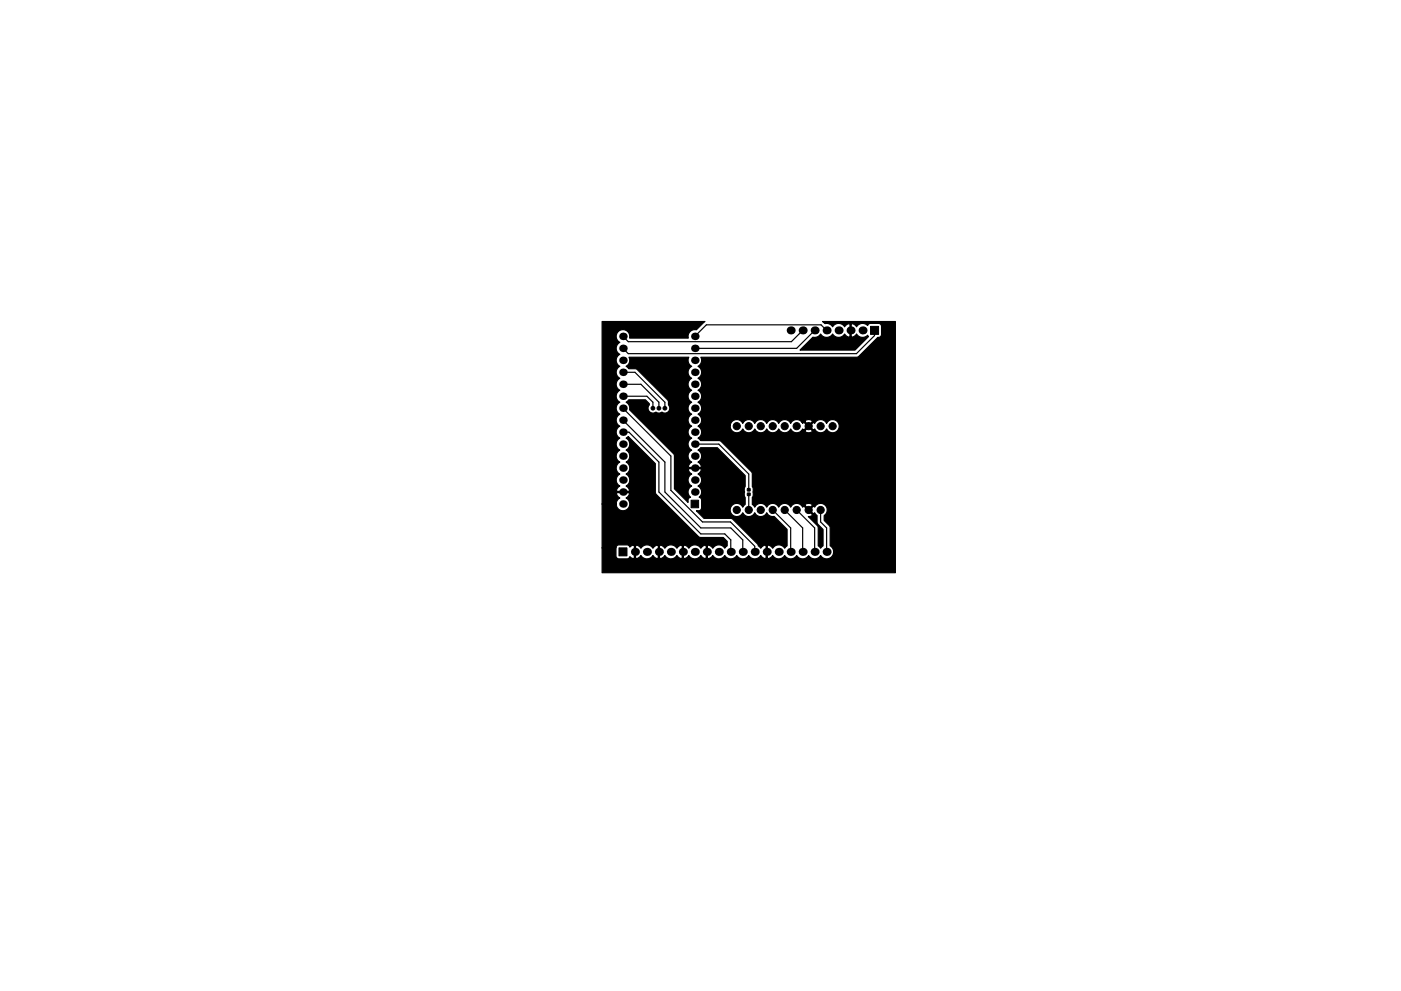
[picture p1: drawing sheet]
<svg xmlns="http://www.w3.org/2000/svg" width="297mm" height="210mm" viewBox="0 0 297 210" stroke-linecap="round" stroke-linejoin="round" font-family="sans-serif">
<g fill="#000">
<circle cx="132.1" cy="79" r=".8"/>
<circle cx="132.1" cy="76.4" r=".8"/>
<circle cx="132.1" cy="71.4" r=".8"/>
<circle cx="132.1" cy="73.9" r=".8"/>
<circle cx="147.3" cy="76.4" r=".8"/>
<circle cx="147.3" cy="79" r=".8"/>
<circle cx="147.3" cy="71.4" r=".8"/>
<circle cx="147.3" cy="73.9" r=".8"/>
<circle cx="167.6" cy="70.1" r=".85"/>
<circle cx="170.2" cy="70.1" r=".85"/>
<circle cx="172.7" cy="70.1" r=".85"/>
<circle cx="175.3" cy="70.1" r=".85"/>
<circle cx="177.8" cy="70.1" r=".85"/>
<circle cx="180.3" cy="70.1" r=".85"/>
<circle cx="182.9" cy="70.1" r=".85"/>
<circle cx="132.1" cy="89.1" r=".8"/>
<circle cx="132.1" cy="99.3" r=".8"/>
<circle cx="132.1" cy="94.2" r=".8"/>
<circle cx="132.1" cy="81.5" r=".8"/>
<circle cx="132.1" cy="86.6" r=".8"/>
<circle cx="132.1" cy="96.8" r=".8"/>
<circle cx="132.1" cy="91.7" r=".8"/>
<circle cx="132.1" cy="84.1" r=".8"/>
<circle cx="147.3" cy="81.5" r=".8"/>
<circle cx="147.3" cy="91.7" r=".8"/>
<circle cx="147.3" cy="94.2" r=".8"/>
<circle cx="147.3" cy="84.1" r=".8"/>
<circle cx="147.3" cy="86.6" r=".8"/>
<circle cx="147.3" cy="89.1" r=".8"/>
<circle cx="147.3" cy="96.8" r=".8"/>
<circle cx="147.3" cy="99.3" r=".8"/>
<circle cx="132.1" cy="106.9" r=".8"/>
<circle cx="132.1" cy="104.4" r=".8"/>
<circle cx="132.1" cy="101.8" r=".8"/>
<circle cx="134.6" cy="117.1" r=".85"/>
<circle cx="137.2" cy="117.1" r=".85"/>
<circle cx="139.7" cy="117.1" r=".85"/>
<circle cx="142.2" cy="117.1" r=".85"/>
<circle cx="144.8" cy="117.1" r=".85"/>
<circle cx="147.3" cy="104.4" r=".8"/>
<circle cx="147.3" cy="117.1" r=".85"/>
<circle cx="147.3" cy="101.8" r=".8"/>
<circle cx="149.9" cy="117.1" r=".85"/>
<circle cx="152.4" cy="117.1" r=".85"/>
<circle cx="154.9" cy="117.1" r=".85"/>
<circle cx="157.5" cy="117.1" r=".85"/>
<circle cx="160" cy="117.1" r=".85"/>
<circle cx="162.6" cy="117.1" r=".85"/>
<circle cx="165.1" cy="117.1" r=".85"/>
<circle cx="167.6" cy="117.1" r=".85"/>
<circle cx="170.2" cy="117.1" r=".85"/>
<circle cx="172.7" cy="117.1" r=".85"/>
<circle cx="175.3" cy="117.1" r=".85"/>
</g>
<g fill="#000" stroke="#000" stroke-width=".21">
<path d="M184.6 69.2h1.7v1.7h-1.7zM131.2 116.2h1.7v1.7h-1.7zM146.5 106.1h1.6v1.6h-1.6zM158.5 103.7l.5-.1v.5l-.5 .1zM158.5 104.6h.5v.5h-.5z"/>
<circle cx="138.4" cy="86.6" r=".4"/>
<circle cx="139.7" cy="86.6" r=".4"/>
<circle cx="141" cy="86.6" r=".4"/>
<circle cx="156.2" cy="90.4" r=".76"/>
<circle cx="158.7" cy="90.4" r=".76"/>
<circle cx="161.3" cy="90.4" r=".76"/>
<circle cx="163.8" cy="90.4" r=".76"/>
<circle cx="166.4" cy="90.4" r=".76"/>
<circle cx="168.9" cy="90.4" r=".76"/>
<circle cx="171.4" cy="90.4" r=".76"/>
<circle cx="174" cy="90.4" r=".76"/>
<circle cx="176.5" cy="90.4" r=".76"/>
<circle cx="156.2" cy="108.2" r=".76"/>
<circle cx="158.7" cy="108.2" r=".76"/>
<circle cx="161.3" cy="108.2" r=".76"/>
<circle cx="163.8" cy="108.2" r=".76"/>
<circle cx="166.4" cy="108.2" r=".76"/>
<circle cx="168.9" cy="108.2" r=".76"/>
<circle cx="171.4" cy="108.2" r=".76"/>
<circle cx="174" cy="108.2" r=".76"/>
</g>
<g fill="none" stroke="#000" stroke-width=".25">
<path d="M132.1 79h2.5l6.4 6.3v1.3M170.2 70.1l-2.4 2.4h-34.6l-1.1-1.1M172.7 70.1l-3.8 3.8h-21.6M175.3 70.1l-1.2-1.2h-24.3l-2.5 2.5M185.4 70.1v1.1l-3.8 3.8h-48.4l-1.1-1.1M132.1 84.1h5.1l1.2 1.2v1.3M132.1 81.5h3.8l3.8 3.8v1.3M132.1 91.7h1.2l6.4 6.3v6.4l8.9 8.9h5.1l1.2 1.2v2.6M132.1 89.1l8.9 8.9v6.4l7.6 7.6h6.3l2.6 2.5v2.6M132.1 86.6l10.1 10.2v7.2l6.7 6.7h6l5.1 5.2v1.2M138.4 86.6h.1M139.7 86.6h.1"/>
<path d="M141 86.6h.1M147.3 94.2h5.1l6.3 6.4v3.3M158.7 104.9v3.3M163.8 108.2l3.8 3.8v5.1M166.4 108.2l3.8 3.8v5.1M168.9 108.2l3.8 3.8v5.1M174 108.2v2.5l1.3 1.3v5.1"/>
</g>
<path d="M127.7 68.2h21.8l-1.9 1.8a1.44 1.44 0 0 0-1.7 1.7h-12.4a1.44 1.44 0 0 0-1-1.7 1.44 1.44 0 0 0-1.7 .8 1.44 1.44 0 0 0 .6 1.8 1.43 1.43 0 0 0 0 2.6 1.43 1.43 0 0 0 0 2.5 1.43 1.43 0 0 0 0 2.6 1.43 1.43 0 0 0 0 2.5 1.43 1.43 0 0 0 0 2.5 1.43 1.43 0 0 0 0 2.6 1.43 1.43 0 0 0 0 2.5 1.43 1.43 0 0 0 0 2.6 1.43 1.43 0 0 0 0 2.5 1.43 1.43 0 0 0 0 2.5 1.43 1.43 0 0 0 0 2.6 1.43 1.43 0 0 0 0 2.5l-.4 .3a.62 .62 0 0 0-.2 .9h2.5l.1-.4-.7-.8 .2-.1a1.43 1.43 0 0 0-.2-2.4 1.43 1.43 0 0 0 0-2.6 1.43 1.43 0 0 0 0-2.5 1.43 1.43 0 0 0 0-2.5l.5-.4 5.7 5.8v6l.3 .5 9 9 .4 .1h4.8l.8 .9v.9l-.6 .5a1.49 1.49 0 0 0-2.5 0l-.2-.3a.67 .67 0 0 0-.9-.2v2.6l.4 .1 .8-.6a1.49 1.49 0 0 0 2.5 0 1.49 1.49 0 0 0 2.5 0 1.49 1.49 0 0 0 2.5 0 1.49 1.49 0 0 0 2.6 0l.3 .3a.67 .67 0 0 0 .8 .2v-2.6l-.2-.2-.4 .2-.5 .5-.7-1-5.3-5.2-.4-.1h-5.6l-1.7-1.6 .8-.1 .3-.4v-1.9l-.1-.3-.4-.2a1.43 1.43 0 0 0-.2-2.4 1.43 1.43 0 0 0 0-2.5l.4-.3a.62 .62 0 0 0 .2-.9h-2.6v.4l.7 .8h-.2a1.43 1.43 0 0 0 .2 2.5 1.43 1.43 0 0 0-.3 2.4l-.5 .4v.7l-2.9-2.9v-6.9l-.1-.5-9.4-9.4-.1-.8-.7-.8 .6-.5h3.5l.9 .9v.2a1.04 1.04 0 0 0 0 1.4 1.04 1.04 0 0 0 1.4 .1l.5 .2 .7-.2 .2 .1a1.04 1.04 0 0 0 1.3-.3 1.04 1.04 0 0 0-.1-1.3v-.7l-.2-.4-6.3-6.4-.4-.2h-1.5l-.6-.5a1.42 1.42 0 0 0 .7-1.9h12.6v.1a1.43 1.43 0 0 0 .7 1.8 1.43 1.43 0 0 0 0 2.6 1.43 1.43 0 0 0 0 2.5 1.43 1.43 0 0 0 0 2.5 1.43 1.43 0 0 0 0 2.6 1.43 1.43 0 0 0 0 2.5 1.43 1.43 0 0 0 0 2.6 1.43 1.43 0 0 0 0 2.5 1.43 1.43 0 0 0 0 2.5l-.4 .3a.62 .62 0 0 0-.3 .9h2.6l.1-.4-.7-.8h.1a1.43 1.43 0 0 0-.1-2.5l.5-.5h3.6l5.9 5.9v2.3l-.2 .6 .2 3.2-.5 .6a1.4 1.4 0 0 0-2.2-.5 1.4 1.4 0 0 0 0 2.2 1.4 1.4 0 0 0 2.2-.5 1.39 1.39 0 0 0 1.2 .8 1.39 1.39 0 0 0 1.3-.8 1.39 1.39 0 0 0 1.3 .8 1.39 1.39 0 0 0 1.3-.8 1.38 1.38 0 0 0 1.5 .8l2.8 2.7v3.5l-.5 .5a1.49 1.49 0 0 0-2.6 0l-.2-.3a.67 .67 0 0 0-.9-.2v2.6l.4 .1 .8-.6a1.49 1.49 0 0 0 2.5 0 1.49 1.49 0 0 0 2.5 0 1.49 1.49 0 0 0 2.5 0 1.49 1.49 0 0 0 2.6 0 1.49 1.49 0 0 0 2.3 .2 1.49 1.49 0 0 0-.3-2.3v-3.9l-1.3-1.5v-1a1.4 1.4 0 0 0 .2-2.3 1.4 1.4 0 0 0-2.2 .5l-.3-.2-.8 .8 .8 .8 .3-.2 .5 .6 .1 1.6 1.2 1.3v3.5l-.5 .5-.5-.5-.1-4.1-2-2.1 .7-.1 .1-.3-1.7-1.8-.3 .2-.3-.4h.8l.7 .8 .8-.8a.92 .92 0 0 0-1.5 0l-.9-.1a1.4 1.4 0 0 0-2.2 .5 1.39 1.39 0 0 0-1.2-.8 1.39 1.39 0 0 0-1.3 .8 1.39 1.39 0 0 0-1.3-.8 1.39 1.39 0 0 0-1.2 .8 1.39 1.39 0 0 0-1.3-.8 1.39 1.39 0 0 0-1.3 .8l-.5-.6 .2-3.2-.2-.6v-2.8l-.2-.3-6.5-6.5-.4-.1h-3.9l-.5-.5a1.43 1.43 0 0 0 0-2.6l.2-.1h6.6v.3a1.4 1.4 0 0 0 1.2 1.2 1.4 1.4 0 0 0 1.5-.8 1.39 1.39 0 0 0 1.2 .8 1.39 1.39 0 0 0 1.3-.8 1.39 1.39 0 0 0 1.3 .8 1.39 1.39 0 0 0 1.3-.8 1.39 1.39 0 0 0 1.2 .8 1.39 1.39 0 0 0 1.3-.8 1.39 1.39 0 0 0 1.3 .8 1.39 1.39 0 0 0 1.2-.8 1.39 1.39 0 0 0 2.3 .4h.8v.2l.5 .2 1-.2v-.2l-.8-.8-.7 .8h-.8l.3-.4 .3 .2 .8-.8h.3l.8 .8 .4-.1a1.4 1.4 0 0 0 1.2 .7 1.4 1.4 0 0 0 1.3-.8 1.4 1.4 0 0 0 2.1 .5 1.4 1.4 0 0 0 0-2.2 1.4 1.4 0 0 0-2.1 .5 1.39 1.39 0 0 0-1.3-.8 1.39 1.39 0 0 0-1.3 .8l-.3-.2-.8 .8h-.3l-.8-.8-.3 .2-.3-.3h.8l.7 .7 .8-.7a.92 .92 0 0 0-1.5 0l-.9-.2a1.4 1.4 0 0 0-2.2 .5 1.39 1.39 0 0 0-1.2-.8 1.39 1.39 0 0 0-1.3 .8 1.39 1.39 0 0 0-1.3-.8 1.39 1.39 0 0 0-1.2 .8 1.39 1.39 0 0 0-1.3-.8 1.39 1.39 0 0 0-1.3 .8 1.39 1.39 0 0 0-1.3-.8 1.39 1.39 0 0 0-1.2 .8 1.4 1.4 0 0 0-1.5-.8 1.4 1.4 0 0 0-1.2 1.3h-6.6l.1-.1a1.43 1.43 0 0 0-.3-2.3 1.43 1.43 0 0 0 0-2.6 1.43 1.43 0 0 0 0-2.5 1.43 1.43 0 0 0 0-2.5 1.43 1.43 0 0 0 0-2.6 1.42 1.42 0 0 0 .6-1.9h33.1l.4-.2 4-4h.2a.64 .64 0 0 0 .6-.7v-1.8l-.3-.4-2.2-.1-.5 .4a1.49 1.49 0 0 0-2.3 .3l-.3-.3a.67 .67 0 0 0-.8-.2v2.6l.3 .1 .8-.6a1.5 1.5 0 0 0 2.4 .2l.1 .3-2.8 2.9h-11.7l2.8-2.7a1.48 1.48 0 0 0 1.6-.7 1.49 1.49 0 0 0 2.5 0 1.49 1.49 0 0 0 2.6 0l.2 .3a.67 .67 0 0 0 .9 .2v-2.6l-.4-.1-.8 .6a1.49 1.49 0 0 0-2.5 0 1.47 1.47 0 0 0-1.6-.6l-.5-.5h15.4v53.3h-62.1v-5.3h2.9v1.7a.64 .64 0 0 0 .6 .7h1.9l.4-.5 .6 .4 .4-.1v-2.6h.2v2.6a.96 .96 0 0 0 1.2-.5 1.49 1.49 0 0 0 2.5 0l.3 .3a.67 .67 0 0 0 .9 .2v-2.6h.2v2.6l.4 .1 .8-.6a1.49 1.49 0 0 0 2.5 0l.3 .3a.67 .67 0 0 0 .9 .2v-2.6h.2v2.6l.4 .1 .8-.6a1.49 1.49 0 0 0 2.5 0l.3 .3a.67 .67 0 0 0 .8 .2v-2.6l-.3-.1-.8 .6a1.49 1.49 0 0 0-2.6 0l-.2-.3a.93 .93 0 0 0-1.1-.2 .96 .96 0 0 0-1.2 .5 1.49 1.49 0 0 0-2.5 0l-.3-.3a.93 .93 0 0 0-1.1-.2 .96 .96 0 0 0-1.2 .5 1.49 1.49 0 0 0-2.5 0l-.3-.3a.93 .93 0 0 0-1.1-.2 .7 .7 0 0 0-1 .3l-.4-.5h-1.9a.64 .64 0 0 0-.6 .6h-2.9v-9.3h2.9l.1 .3a1.44 1.44 0 0 0 2.2 .9 1.44 1.44 0 0 0-.2-2.4l.4-.3a.62 .62 0 0 0 .2-.9h-2.5l-.1 .2 .1 .4 .6 .6-.5 .4-.3 .8h-2.9z" fill="#000" stroke="#000" stroke-width=".25"/>
</svg>
